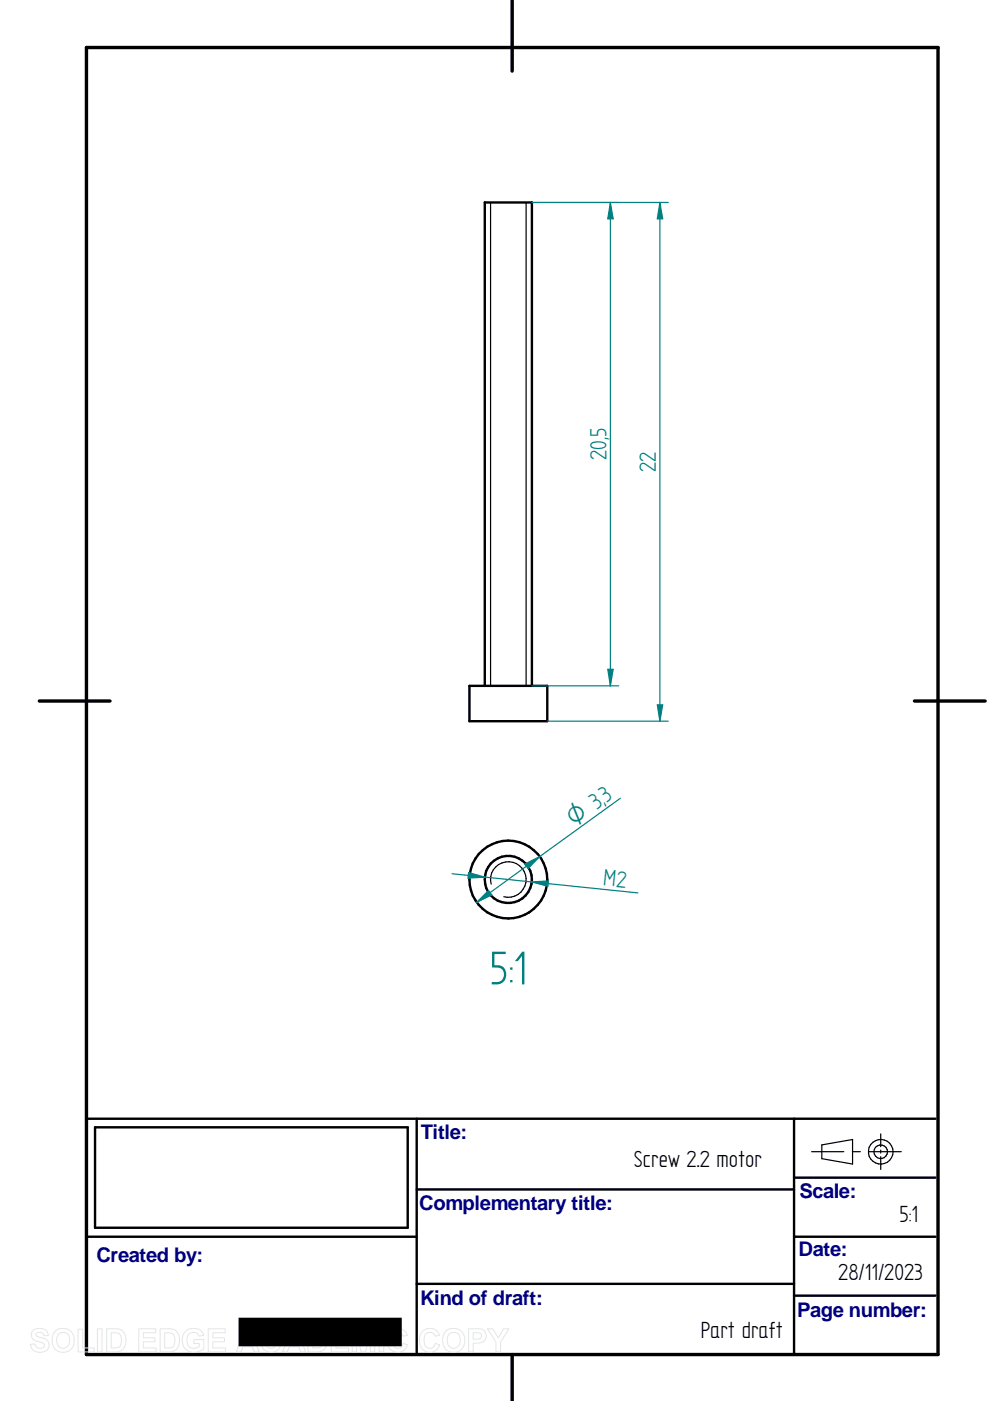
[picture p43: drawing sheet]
<svg xmlns="http://www.w3.org/2000/svg" width="210mm" height="297mm" viewBox="0 0 210 297" stroke-linecap="round" stroke-linejoin="round" font-family="sans-serif">
<defs><g id="words">
<text font-size="11.3" fill="#008080" x="103.8" y="208.7">5:1</text>
<g font-size="5.6" fill="#008080">
<text x="128.6" y="97.6" transform="rotate(-90 128.6 97.6)">20,5</text>
<text x="139.1" y="100.1" transform="rotate(-90 139.1 100.1)">22</text>
<text x="128.6" y="170.3" transform="rotate(-36 128.6 170.3)">3</text>
<text x="127.8" y="187.7" transform="rotate(6 127.8 187.7)">M2</text>
</g>
<g font-size="5.6">
<text x="134.4" y="247.4">Screw 2.2 motor</text>
<text x="190.7" y="259">5:1</text>
<text x="177.7" y="271.4">28/11/2023</text>
<text x="148.6" y="283.7">Part draft</text>
</g>
<text font-size="5.4" fill="#008080" x="121.7" y="175.3" transform="rotate(-36 121.7 175.3)">O 3,</text>
<g font-size="4.3" fill="#000080">
<text x="89.2" y="241.5">Title:</text>
<text x="88.9" y="256.6">Complementary title:</text>
<text x="169.5" y="254">Scale:</text>
<text x="20.4" y="267.6">Created by:</text>
<text x="169.3" y="266.2">Date:</text>
<text x="89.1" y="276.6">Kind of draft:</text>
<text x="169" y="279.2">Page number:</text>
</g>
</g></defs>
<path d="M18.3 10.1h180.6v277.1h-180.6zM108.6 .1v15M8.3 148.6h15M193.9 148.6h15M108.6 287.2v9.9" fill="none" stroke="#000" stroke-width=".72"/>
<g fill="none" stroke="#000" stroke-width=".51">
<path d="M99.5 145.4h16.5v7.5h-16.5zM112.8 145.4v-102.5h-10v102.5M20.2 239h66.2v21.3h-66.2zM88.3 237.2v50M168.4 237.2v50M198.3 237.2h-180v50M88.3 252.2h80.1M168.4 249.7h29.9M18.3 262.2h70M88.3 272.2h80.1M168.4 262.2h29.9M168.4 274.7h29.9"/>
<circle cx="107.8" cy="186.5" r="5"/>
<circle cx="107.8" cy="186.5" r="8.3"/>
</g>
<g fill="none" stroke="#000" stroke-width=".25">
<path d="M104 42.9v102.5M111.5 42.9v102.5M104.1 187.5a3.8 3.8 0 0 1 3.4-4.8 3.8 3.8 0 0 1 4 4.1 3.8 3.8 0 0 1-4.7 3.3M172.1 244.2h6.8M174.2 242.7l6.6-1.1v5.2l-6.6-1.1zM180.7 244.2h1.7M184.2 244.2h6.9M186.7 240.4v2.7M186.7 243.8v.7M186.7 245.2v2.7"/>
<circle cx="186.7" cy="244.2" r="1.44"/>
<circle cx="186.7" cy="244.2" r="2.61"/>
</g>
<path d="M112.8 42.9h28.9M116 152.9h25.7M139.4 149.4h1.1l-.6 3.5z" fill="none" stroke="#008080" stroke-width=".25"/>
<path d="M139.4 149.4h1.1l-.6 3.5z" fill="#008080"/>
<path d="M139.9 42.9l.6 3.5h-1.1z" fill="none" stroke="#008080" stroke-width=".25"/>
<path d="M139.9 42.9l.6 3.5h-1.1z" fill="#008080"/>
<path d="M112.8 42.9h18.4M139.9 42.9v110M112.8 145.4h18.4M128.9 141.9h1.1l-.6 3.5z" fill="none" stroke="#008080" stroke-width=".25"/>
<path d="M128.9 141.9h1.1l-.6 3.5z" fill="#008080"/>
<path d="M129.4 42.9l.6 3.5h-1.1z" fill="none" stroke="#008080" stroke-width=".25"/>
<path d="M129.4 42.9l.6 3.5h-1.1z" fill="#008080"/>
<path d="M129.4 42.9v102.5M131.5 169.2l-30.4 22.1M103.6 188.8l.7 .9-3.2 1.6z" fill="none" stroke="#008080" stroke-width=".25"/>
<path d="M103.6 188.8l.7 .9-3.2 1.6z" fill="#008080"/>
<path d="M111.3 183.2l3.1-1.6-2.4 2.5z" fill="none" stroke="#008080" stroke-width=".25"/>
<path d="M111.3 183.2l3.1-1.6-2.4 2.5z" fill="#008080"/>
<path d="M95.8 185.3l39.5 4M99.4 185l3.4 1-3.6 .2z" fill="none" stroke="#008080" stroke-width=".25"/>
<path d="M99.4 185l3.4 1-3.6 .2z" fill="#008080"/>
<path d="M112.7 187l3.6-.2-.1 1.1z" fill="none" stroke="#008080" stroke-width=".25"/>
<path d="M112.7 187l3.6-.2-.1 1.1z" fill="#008080"/>
<g fill="none" stroke="#e6e6e6" stroke-width=".21">
<path d="M7 282.1a2.33 2.33 0 0 1 2.9 .2l.3 .9h-.9a.91 .91 0 0 0-.7-.7 .91 .91 0 0 0-1 .5l.1 .3 .5 .2a2.12 2.12 0 0 1 2.2 1.4 1.76 1.76 0 0 1-2.4 1.8l-.7-.2-.6-.7-.2-.8 .9-.1a1.05 1.05 0 0 0 .9 1 1.05 1.05 0 0 0 1.1-.7 1.7 1.7 0 0 0-1.6-.8 1.39 1.39 0 0 1-.8-2.3zM11.7 282.3a2.47 2.47 0 0 1 3.1-.2 2.47 2.47 0 0 1 .8 3 2.4 2.4 0 0 1-3 1.5 2.4 2.4 0 0 1-1.5-3.1zM12.4 282.9a1.39 1.39 0 0 1 1.7-.3 1.39 1.39 0 0 1 .7 1.5 1.41 1.41 0 0 1-1.4 1.8 1.41 1.41 0 0 1-1.4-1.8l.1-.7zM16.6 281.8h.9v4h2.5v.8h-3.4zM20.7 281.7h.9v4.9h-.9zM20.7 286.6h.1M22.6 281.7h1.8a2.2 2.2 0 0 1 2.3 2.8 2.05 2.05 0 0 1-2.3 2.1h-1.8zM23.6 282.6a1.8 1.8 0 0 1 1.9 .5 2.03 2.03 0 0 1-.4 2.6l-1.5 .1zM29.4 281.7h3.6v.9h-2.6v1h2.5v.9h-2.5v1.3h2.7v.8h-3.7zM34 281.7h1.7a2.2 2.2 0 0 1 2.3 2.8 2.05 2.05 0 0 1-2.2 2.1h-1.8zM34.9 282.6a1.8 1.8 0 0 1 2 .5 2.03 2.03 0 0 1-.5 2.6l-1.5 .1zM39.3 282.3a2.56 2.56 0 0 1 3.6 .2l.3 .6-1 .2a1.36 1.36 0 0 0-1.6-.7 1.36 1.36 0 0 0-1 1.5 1.55 1.55 0 0 0 .8 1.6 1.55 1.55 0 0 0 1.8-.2v-.6h-1.1v-.9h2.1v2a2.7 2.7 0 0 1-4.5-1.2 2.79 2.79 0 0 1 .6-2.5z"/>
<path d="M44.2 281.7h3.6v.9h-2.7v1h2.5v.9h-2.5v1.3h2.7v.8h-3.6zM52 281.7h1l2 4.9h-1.1l-.4-1.1h-2l-.4 1.1h-1zM52.5 282.9l.7 1.8h-1.4zM55.9 282.3a2.15 2.15 0 0 1 3.6 .8l-.9 .2a1.24 1.24 0 0 0-1.6-.7 1.24 1.24 0 0 0-.7 1.5 1.25 1.25 0 0 0 .5 1.6 1.25 1.25 0 0 0 1.6-.3l.2-.6 1 .3a2.19 2.19 0 0 1-2.6 1.6 2.19 2.19 0 0 1-1.7-2.5l.1-.9zM61.8 281.7h1l2 4.9h-1l-.5-1.1h-2l-.4 1.1h-1zM62.3 282.9l.7 1.8h-1.4zM65.3 281.7h1.8a2.2 2.2 0 0 1 2.3 2.8 2.05 2.05 0 0 1-2.3 2.1h-1.8zM66.3 282.6a1.8 1.8 0 0 1 1.9 .5 2.03 2.03 0 0 1-.4 2.6l-1.5 .1zM70.2 281.7h3.6v.9h-2.6v1h2.5v.9h-2.5v1.3h2.7v.8h-3.7zM74.7 281.7h1.5l.8 3.4 .9-3.4h1.6v4.9h-1v-3.9l-1 3.9h-.9l-1-3.9v3.9h-.9zM80.4 281.7h1v4.9h-1zM80.4 286.6h.1"/>
<path d="M82.7 282.3a2.15 2.15 0 0 1 3.7 .8l-1 .2a1.24 1.24 0 0 0-1.6-.7 1.24 1.24 0 0 0-.7 1.5 1.25 1.25 0 0 0 .5 1.6 1.25 1.25 0 0 0 1.6-.3l.3-.6 .9 .3a2.19 2.19 0 0 1-2.6 1.6 2.19 2.19 0 0 1-1.7-2.5l.1-.9zM89.5 282.3a2.15 2.15 0 0 1 3.7 .8l-1 .2a1.24 1.24 0 0 0-1.5-.7 1.24 1.24 0 0 0-.8 1.5 1.25 1.25 0 0 0 .5 1.6 1.25 1.25 0 0 0 1.6-.3l.3-.6 .9 .3a2.19 2.19 0 0 1-2.5 1.6 2.19 2.19 0 0 1-1.8-2.5l.1-.9zM94.5 282.3a2.47 2.47 0 0 1 3.1-.2 2.47 2.47 0 0 1 .8 3 2.4 2.4 0 0 1-3 1.5 2.4 2.4 0 0 1-1.5-3.1zM95.2 282.9a1.39 1.39 0 0 1 1.7-.3 1.39 1.39 0 0 1 .7 1.5 1.41 1.41 0 0 1-1.4 1.8 1.41 1.41 0 0 1-1.4-1.8l.1-.7zM99.4 281.7h1.5a1.58 1.58 0 0 1 2 .8 1.58 1.58 0 0 1-.6 2.1l-.8 .1-1.2 .1v1.8h-.9zM100.3 282.6h.5a.87 .87 0 0 1 1.3 .8l-.5 .4-1.3 .1zM103.3 281.7h1.2l1.2 2 1.1-2h1.1l-1.8 2.9v2h-.9v-2z"/>
</g>
<path d="M50.8 279.6h34.2v5.7h-34.2z" fill="#000" stroke="#000" stroke-width=".35"/>
<use href="#words"/>
</svg>
